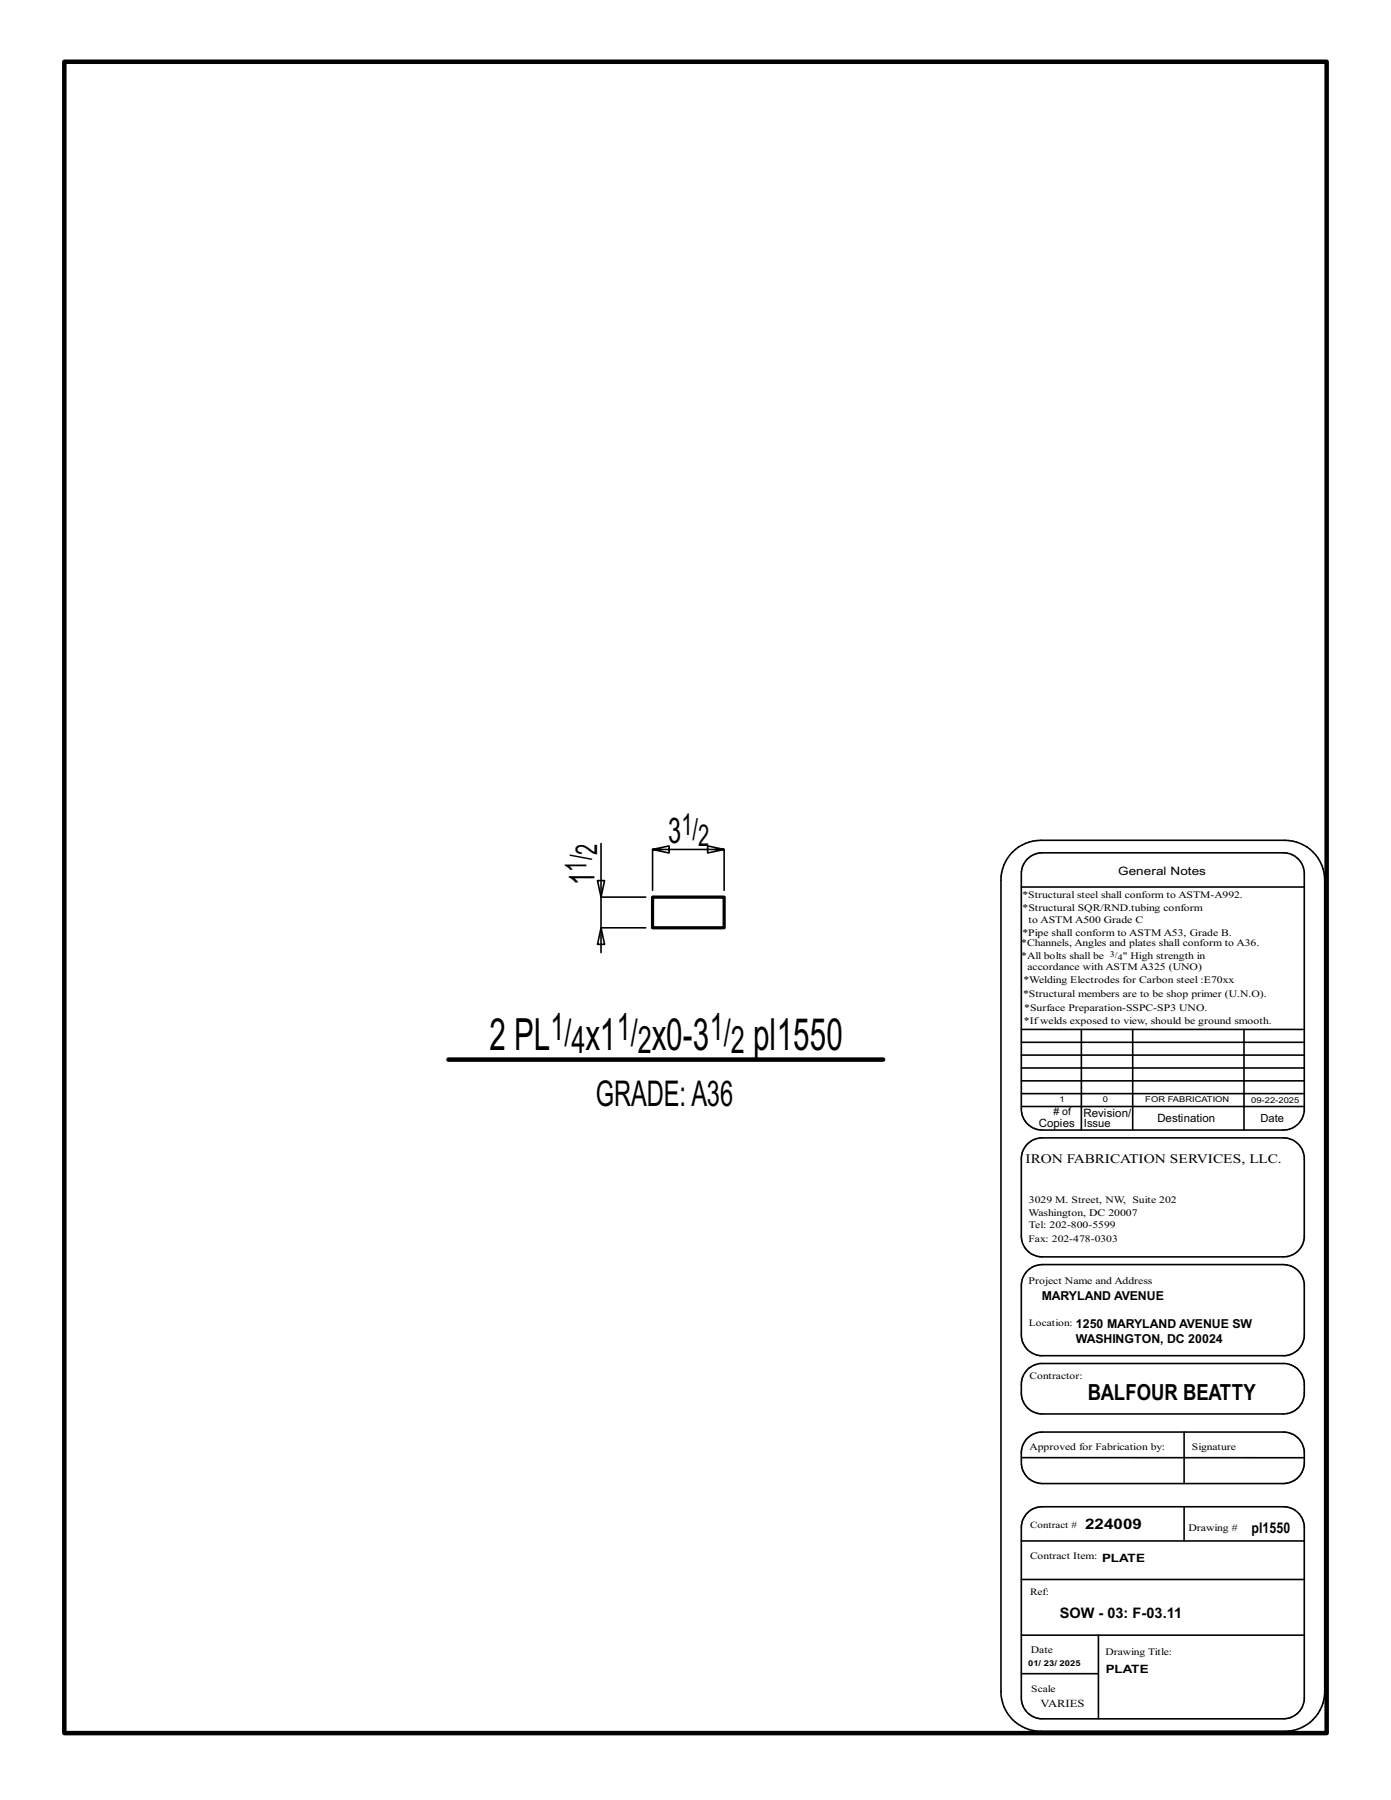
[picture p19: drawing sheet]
<svg xmlns="http://www.w3.org/2000/svg" width="216mm" height="279mm" viewBox="0 0 216 279" stroke-linecap="round" stroke-linejoin="round" font-family="sans-serif">
<defs><g id="words">
<g font-size="6.9">
<text x="76" y="162.9">2 PL</text>
<text x="90.9" y="162.9">x1</text>
<text x="101.2" y="162.9">x0-3</text>
<text x="116.9" y="162.9">pl1550</text>
</g>
<g font-size="5.9">
<text x="85.4" y="161.4">1/</text>
<text x="95.7" y="161.4">1/</text>
<text x="110.2" y="161.4">1/</text>
<text x="88.7" y="163.4">4</text>
<text x="99" y="163.4">2</text>
<text x="113.4" y="163.4">2</text>
</g>
<g font-size="5.5">
<text x="103.7" y="130.9">3</text>
<text x="92.3" y="137.3" transform="rotate(-90 92.3 137.3)">1</text>
<text x="92.5" y="171.6">GRADE:A36</text>
</g>
<g font-size="4.7">
<text x="105.8" y="129.6">1/</text>
<text x="108.4" y="131.3">2</text>
<text x="91.1" y="135.3" transform="rotate(-90 91.1 135.3)">1/</text>
<text x="92.7" y="132.7" transform="rotate(-90 92.7 132.7)">2</text>
</g>
<text font-size="3.4" x="168.8" y="217.4">BALFOUR BEATTY</text>
<g font-size="2.3">
<text x="168.4" y="237.3">224009</text>
<text x="194.3" y="238">pl1550</text>
<text x="164.5" y="251.1">SOW - 03: F-03.11</text>
</g>
<text font-size="2" x="159.2" y="180.5">IRON FABRICATION SERVICES, LLC.</text>
<g font-size="1.9">
<text x="161.7" y="201.8">MARYLAND AVENUE</text>
<text x="167" y="208.5">WASHINGTON, DC 20024</text>
<text x="167" y="206.1">1250 MARYLAND AVENUE SW</text>
</g>
<g font-size="1.8">
<text x="173.6" y="135.8">General Notes</text>
<text x="168.2" y="173.3">Revision/</text>
<text x="161.2" y="174.9">Copies</text>
<text x="179.6" y="174.2">Destination</text>
<text x="171" y="242.4">PLATE</text>
<text x="171.6" y="259.7">PLATE</text>
</g>
<g font-size="1.7">
<text x="168.2" y="174.9">Issue</text>
<text x="195.7" y="174.2">Date</text>
<text x="161.5" y="265">VARIES</text>
</g>
<g font-size="1.6">
<text x="158.7" y="141.5">*Structural SQR/RND.tubing conform</text>
<text x="159.7" y="143.3">to ASTM A500 Grade C</text>
<text x="158.5" y="146.9">*Channels, Angles and plates shall conform to A36.</text>
<text x="158.5" y="148.8">*All bolts shall be</text>
<text x="158.7" y="145.2">*Pipe shall conform to ASTM A53, Grade B.</text>
<text x="174.3" y="148.8">&quot; High strength in</text>
<text x="158.8" y="154.8">*Structural members are to be shop primer (U.N.O).</text>
<text x="158.9" y="152.7">*Welding Electrodes for Carbon steel :E70xx</text>
<text x="159.5" y="150.6">accordance with ASTM A325 (UNO)</text>
<text x="158.9" y="158.9">*Ifwelds exposed to view, should be ground smooth.</text>
<text x="159" y="157">*Surface Preparation-SSPC-SP3 UNO.</text>
<text x="163.5" y="173.1"># of</text>
<text x="159.7" y="188.7">Washington, DC 20007</text>
<text x="159.7" y="190.6">Tel: 202-800-5599</text>
<text x="159.7" y="186.8">3029 M. Street, NW, Suite 202</text>
<text x="159.7" y="199.3">Project Name and Address</text>
<text x="159.8" y="225.1">Approved for Fabrication by:</text>
<text x="184.5" y="237.6">Drawing #</text>
<text x="160" y="256.6">Date</text>
</g>
<g font-size="1.5">
<text x="158.7" y="139.4">*Structural steel shall conform to ASTM-A992.</text>
<text x="159.7" y="192.7">Fax: 202-478-0303</text>
<text x="159.7" y="205.8">Location:</text>
<text x="159.8" y="214">Contractor:</text>
<text x="185" y="225.1">Signature</text>
<text x="159.9" y="237.1">Contract #</text>
<text x="159.9" y="241.9">Contract Item:</text>
<text x="159.9" y="247.6">Ref:</text>
<text x="171.6" y="256.9">Drawing Title:</text>
<text x="160.1" y="262.7">Scale</text>
</g>
<g font-size="1.3">
<text x="172.3" y="148.5">3/</text>
<text x="173.5" y="149">4</text>
</g>
<g font-size="1.2">
<text x="164.5" y="171.1">1</text>
<text x="171.2" y="171.1">0</text>
<text x="177.8" y="171.1">FOR FABRICATION</text>
<text x="194.2" y="171.2">09-22-2025</text>
<text x="159.6" y="258.7">01/ 23/ 2025</text>
</g>
</g></defs>
<g fill="none" stroke="#000" stroke-width=".25">
<path d="M92.7 136.7h1.1l-.5 2.6zM93.3 130.9v8.4h6.9M93.3 139.3v8.6M101.3 138.2v-6.3l2.6 .5v-1.1l-2.6 .6h11.1l-2.6 .5v-1.1l2.6 .6v6.3M157.2 132.3a6.3 6.3 0 0 1 4.3-1.9h37.9a6.2 6.2 0 0 1 6.2 6.2v126a6.2 6.2 0 0 1-6.2 6.1h-37.9a6.1 6.1 0 0 1-6.1-6.1v-126a6.1 6.1 0 0 1 1.8-4.3zM158.5 137.7h43.9M159.5 133.3a3.3 3.3 0 0 1 2.3-.9h37.4a3.3 3.3 0 0 1 3.2 2.9v37.2a3.2 3.2 0 0 1-3.2 2.9h-37.4a3.2 3.2 0 0 1-3.3-3.2v-36.6a3.2 3.2 0 0 1 1-2.3zM93.3 144l.5 2.6h-1.1zM93.3 144h6.9M158.5 159.8h43.9M167.8 159.8v15.6M175.8 159.8v15.6"/>
<path d="M193.1 159.8v15.6M158.5 165.8h43.9M158.5 167.8h43.9M158.5 163.8h43.9M158.5 161.8h43.9M158.5 171.8h43.9M158.5 169.8h43.9M159.5 177.6a3.3 3.3 0 0 1 2.3-1h37.4a3.3 3.3 0 0 1 3.2 3v12.6a3.3 3.3 0 0 1-3.2 2.9h-37.4a3.2 3.2 0 0 1-3.3-3.2v-12a3.2 3.2 0 0 1 1-2.3zM159.5 197.2l1-.7 1.3-.2h37.4a3.3 3.3 0 0 1 3.2 2.9v8.3a3.2 3.2 0 0 1-2.9 2.9h-38.1a3.3 3.3 0 0 1-2.9-3.2v-8l.3-.9zM159.5 212.6l.7-.6 1.2-.4h37.8a3.2 3.2 0 0 1 3.2 3v2a3.3 3.3 0 0 1-3.2 2.9h-37.4a3.2 3.2 0 0 1-3.3-3.3v-1.3a3.3 3.3 0 0 1 1-2.3zM158.5 239.2h43.9M158.5 226.3h43.9"/>
<path d="M159.5 234.8a3.3 3.3 0 0 1 2.3-.9h37.4a3.3 3.3 0 0 1 3.2 2.9v27.1a3.3 3.3 0 0 1-3.2 2.9h-37.4a3.2 3.2 0 0 1-3.3-3.2v-26.5a3.2 3.2 0 0 1 1-2.3zM159.5 223.2a3.3 3.3 0 0 1 2.3-.9h37.4a3.3 3.3 0 0 1 3.2 2.9v2.1a3.3 3.3 0 0 1-3.2 3h-37.4a3.3 3.3 0 0 1-3.3-3.3v-1.5a3.2 3.2 0 0 1 1-2.3zM183.8 222.3v8M183.8 233.9v5.3M158.5 245.2h43.9M158.5 259.8h12M158.5 253.8h43.9M170.5 253.8v13"/>
</g>
<path d="M10 9.6h195.9v259.4h-195.9zM69.6 164.5h67.5" fill="none" stroke="#000" stroke-width=".7"/>
<path d="M101.3 139.3h11.1v4.7h-11.1z" fill="none" stroke="#000" stroke-width=".5"/>
<use href="#words"/>
</svg>
